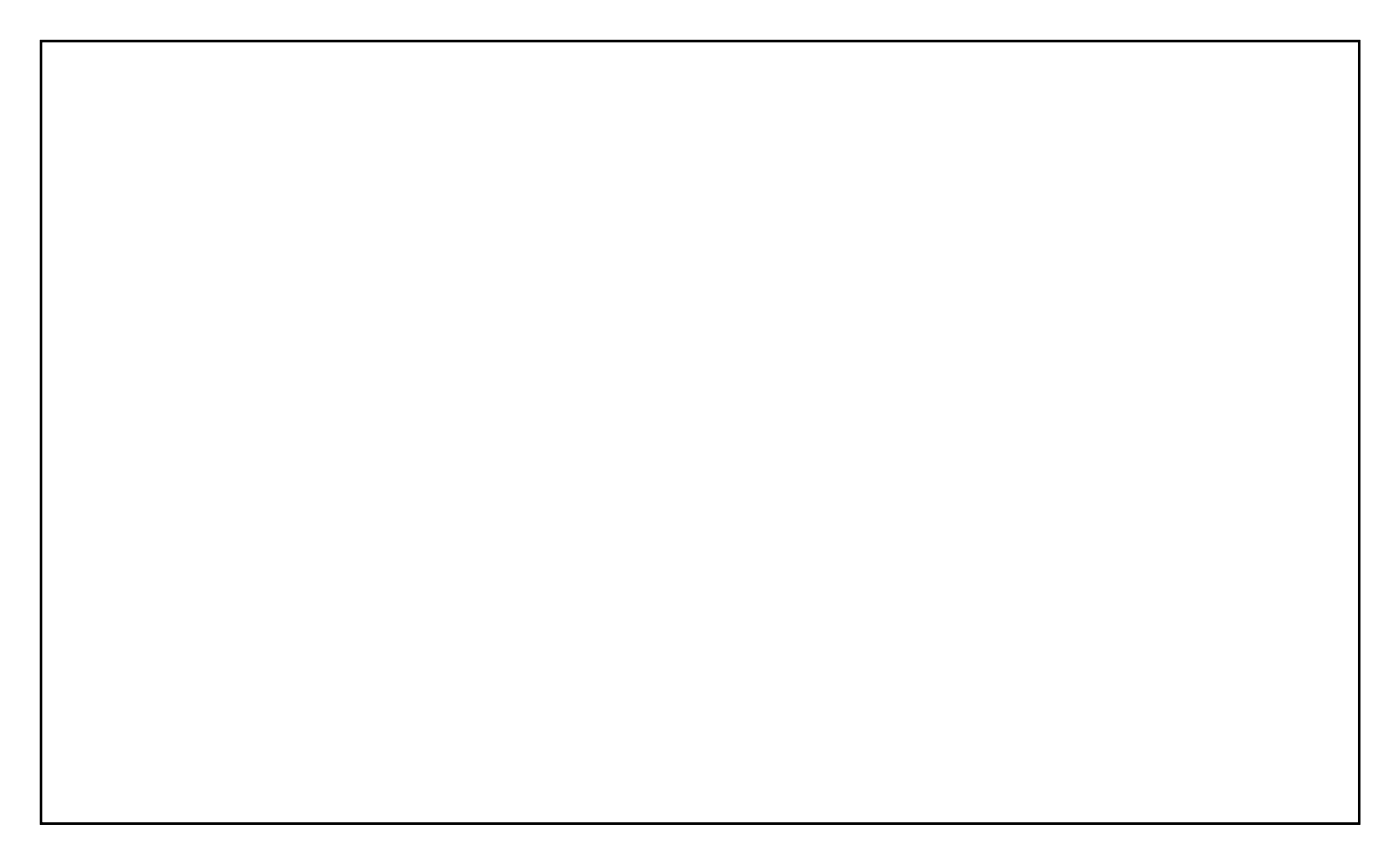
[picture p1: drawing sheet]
<svg xmlns="http://www.w3.org/2000/svg" width="124mm" height="77mm" viewBox="0 0 124 77" stroke-linecap="round" stroke-linejoin="round" font-family="sans-serif">
<path d="M3.6 3.6h117v69.4h-117z" fill="none" stroke="#000" stroke-width=".2"/>
<path d="M3.6 3.6v69.4h117v-69.4zM3.6 3.6h117v69.4h-117z" fill="#000"/>
<circle cx="109.3" cy="13" r=".74" fill="#fff"/>
<circle cx="109.3" cy="13" r=".74" fill="none" stroke="#fff" stroke-width=".76" stroke-linecap="butt"/>
<circle cx="106.7" cy="13" r=".74" fill="#fff"/>
<circle cx="106.7" cy="13" r=".74" fill="none" stroke="#fff" stroke-width=".76" stroke-linecap="butt"/>
<circle cx="104.2" cy="13" r=".74" fill="#fff"/>
<circle cx="104.2" cy="13" r=".74" fill="none" stroke="#fff" stroke-width=".76" stroke-linecap="butt"/>
<circle cx="101.6" cy="13" r=".74" fill="#fff"/>
<circle cx="101.6" cy="13" r=".74" fill="none" stroke="#fff" stroke-width=".76" stroke-linecap="butt"/>
<circle cx="99.1" cy="13" r=".74" fill="#fff"/>
<circle cx="99.1" cy="13" r=".74" fill="none" stroke="#fff" stroke-width=".76" stroke-linecap="butt"/>
<circle cx="96.6" cy="13" r=".74" fill="#fff"/>
<circle cx="96.6" cy="13" r=".74" fill="none" stroke="#fff" stroke-width=".76" stroke-linecap="butt"/>
<circle cx="94" cy="13" r=".74" fill="#fff"/>
<circle cx="94" cy="13" r=".74" fill="none" stroke="#fff" stroke-width=".76" stroke-linecap="butt"/>
<circle cx="91.5" cy="13" r=".74" fill="#fff"/>
<circle cx="91.5" cy="13" r=".74" fill="none" stroke="#fff" stroke-width=".76" stroke-linecap="butt"/>
<circle cx="30.5" cy="68.9" r=".66" fill="#fff"/>
<circle cx="30.5" cy="68.9" r=".66" fill="none" stroke="#fff" stroke-width=".62" stroke-linecap="butt"/>
<circle cx="28" cy="68.9" r=".66" fill="#fff"/>
<circle cx="28" cy="68.9" r=".66" fill="none" stroke="#fff" stroke-width=".62" stroke-linecap="butt"/>
<circle cx="25.4" cy="68.9" r=".66" fill="#fff"/>
<circle cx="25.4" cy="68.9" r=".66" fill="none" stroke="#fff" stroke-width=".62" stroke-linecap="butt"/>
<circle cx="22.9" cy="68.9" r=".66" fill="#fff"/>
<circle cx="22.9" cy="68.9" r=".66" fill="none" stroke="#fff" stroke-width=".62" stroke-linecap="butt"/>
<circle cx="65.1" cy="20.6" r=".66" fill="#fff"/>
<circle cx="65.1" cy="20.6" r=".66" fill="none" stroke="#fff" stroke-width=".62" stroke-linecap="butt"/>
<circle cx="20.4" cy="68.9" r=".66" fill="#fff"/>
<circle cx="20.4" cy="68.9" r=".66" fill="none" stroke="#fff" stroke-width=".62" stroke-linecap="butt"/>
<circle cx="17.8" cy="68.9" r=".66" fill="#fff"/>
<circle cx="17.8" cy="68.9" r=".66" fill="none" stroke="#fff" stroke-width=".62" stroke-linecap="butt"/>
<circle cx="15.3" cy="68.9" r=".66" fill="#fff"/>
<circle cx="15.3" cy="68.9" r=".66" fill="none" stroke="#fff" stroke-width=".62" stroke-linecap="butt"/>
<circle cx="10.2" cy="43.5" r=".66" fill="#fff"/>
<circle cx="10.2" cy="43.5" r=".66" fill="none" stroke="#fff" stroke-width=".62" stroke-linecap="butt"/>
<circle cx="55.9" cy="68.9" r=".66" fill="#fff"/>
<circle cx="55.9" cy="68.9" r=".66" fill="none" stroke="#fff" stroke-width=".62" stroke-linecap="butt"/>
<circle cx="53.4" cy="68.9" r=".66" fill="#fff"/>
<circle cx="53.4" cy="68.9" r=".66" fill="none" stroke="#fff" stroke-width=".62" stroke-linecap="butt"/>
<circle cx="71.2" cy="68.9" r=".66" fill="#fff"/>
<circle cx="71.2" cy="68.9" r=".66" fill="none" stroke="#fff" stroke-width=".62" stroke-linecap="butt"/>
<circle cx="50.8" cy="68.9" r=".66" fill="#fff"/>
<circle cx="50.8" cy="68.9" r=".66" fill="none" stroke="#fff" stroke-width=".62" stroke-linecap="butt"/>
<circle cx="48.3" cy="68.9" r=".66" fill="#fff"/>
<circle cx="48.3" cy="68.9" r=".66" fill="none" stroke="#fff" stroke-width=".62" stroke-linecap="butt"/>
<circle cx="45.8" cy="68.9" r=".66" fill="#fff"/>
<circle cx="45.8" cy="68.9" r=".66" fill="none" stroke="#fff" stroke-width=".62" stroke-linecap="butt"/>
<circle cx="43.2" cy="68.9" r=".66" fill="#fff"/>
<circle cx="43.2" cy="68.9" r=".66" fill="none" stroke="#fff" stroke-width=".62" stroke-linecap="butt"/>
<circle cx="40.7" cy="68.9" r=".66" fill="#fff"/>
<circle cx="40.7" cy="68.9" r=".66" fill="none" stroke="#fff" stroke-width=".62" stroke-linecap="butt"/>
<circle cx="10.2" cy="23.1" r=".66" fill="#fff"/>
<circle cx="10.2" cy="23.1" r=".66" fill="none" stroke="#fff" stroke-width=".62" stroke-linecap="butt"/>
<circle cx="38.1" cy="68.9" r=".66" fill="#fff"/>
<circle cx="38.1" cy="68.9" r=".66" fill="none" stroke="#fff" stroke-width=".62" stroke-linecap="butt"/>
<circle cx="10.2" cy="63.8" r=".66" fill="#fff"/>
<circle cx="10.2" cy="63.8" r=".66" fill="none" stroke="#fff" stroke-width=".62" stroke-linecap="butt"/>
<circle cx="50.8" cy="20.6" r=".66" fill="#fff"/>
<circle cx="50.8" cy="20.6" r=".66" fill="none" stroke="#fff" stroke-width=".62" stroke-linecap="butt"/>
<circle cx="10.2" cy="33.3" r=".66" fill="#fff"/>
<circle cx="10.2" cy="33.3" r=".66" fill="none" stroke="#fff" stroke-width=".62" stroke-linecap="butt"/>
<circle cx="10.2" cy="53.6" r=".66" fill="#fff"/>
<circle cx="10.2" cy="53.6" r=".66" fill="none" stroke="#fff" stroke-width=".62" stroke-linecap="butt"/>
<circle cx="75.2" cy="20.6" r=".66" fill="#fff"/>
<circle cx="75.2" cy="20.6" r=".66" fill="none" stroke="#fff" stroke-width=".62" stroke-linecap="butt"/>
<circle cx="61" cy="68.9" r=".66" fill="#fff"/>
<circle cx="61" cy="68.9" r=".66" fill="none" stroke="#fff" stroke-width=".62" stroke-linecap="butt"/>
<circle cx="61" cy="20.6" r=".66" fill="#fff"/>
<circle cx="61" cy="20.6" r=".66" fill="none" stroke="#fff" stroke-width=".62" stroke-linecap="butt"/>
<circle cx="10.2" cy="28.2" r=".66" fill="#fff"/>
<circle cx="10.2" cy="28.2" r=".66" fill="none" stroke="#fff" stroke-width=".62" stroke-linecap="butt"/>
<circle cx="10.2" cy="38.4" r=".66" fill="#fff"/>
<circle cx="10.2" cy="38.4" r=".66" fill="none" stroke="#fff" stroke-width=".62" stroke-linecap="butt"/>
<circle cx="10.2" cy="48.5" r=".66" fill="#fff"/>
<circle cx="10.2" cy="48.5" r=".66" fill="none" stroke="#fff" stroke-width=".62" stroke-linecap="butt"/>
<circle cx="10.2" cy="58.7" r=".66" fill="#fff"/>
<circle cx="10.2" cy="58.7" r=".66" fill="none" stroke="#fff" stroke-width=".62" stroke-linecap="butt"/>
<circle cx="20.4" cy="20.6" r=".66" fill="#fff"/>
<circle cx="20.4" cy="20.6" r=".66" fill="none" stroke="#fff" stroke-width=".62" stroke-linecap="butt"/>
<circle cx="22.9" cy="20.6" r=".66" fill="#fff"/>
<circle cx="22.9" cy="20.6" r=".66" fill="none" stroke="#fff" stroke-width=".62" stroke-linecap="butt"/>
<circle cx="25.4" cy="20.6" r=".66" fill="#fff"/>
<circle cx="25.4" cy="20.6" r=".66" fill="none" stroke="#fff" stroke-width=".62" stroke-linecap="butt"/>
<circle cx="80.3" cy="20.6" r=".66" fill="#fff"/>
<circle cx="80.3" cy="20.6" r=".66" fill="none" stroke="#fff" stroke-width=".62" stroke-linecap="butt"/>
<circle cx="28" cy="20.6" r=".66" fill="#fff"/>
<circle cx="28" cy="20.6" r=".66" fill="none" stroke="#fff" stroke-width=".62" stroke-linecap="butt"/>
<circle cx="70.2" cy="20.6" r=".66" fill="#fff"/>
<circle cx="70.2" cy="20.6" r=".66" fill="none" stroke="#fff" stroke-width=".62" stroke-linecap="butt"/>
<circle cx="30.5" cy="20.6" r=".66" fill="#fff"/>
<circle cx="30.5" cy="20.6" r=".66" fill="none" stroke="#fff" stroke-width=".62" stroke-linecap="butt"/>
<circle cx="33.1" cy="20.6" r=".66" fill="#fff"/>
<circle cx="33.1" cy="20.6" r=".66" fill="none" stroke="#fff" stroke-width=".62" stroke-linecap="butt"/>
<circle cx="35.6" cy="20.6" r=".66" fill="#fff"/>
<circle cx="35.6" cy="20.6" r=".66" fill="none" stroke="#fff" stroke-width=".62" stroke-linecap="butt"/>
<circle cx="38.1" cy="20.6" r=".66" fill="#fff"/>
<circle cx="38.1" cy="20.6" r=".66" fill="none" stroke="#fff" stroke-width=".62" stroke-linecap="butt"/>
<circle cx="76.2" cy="68.9" r=".66" fill="#fff"/>
<circle cx="76.2" cy="68.9" r=".66" fill="none" stroke="#fff" stroke-width=".62" stroke-linecap="butt"/>
<circle cx="66.1" cy="68.9" r=".66" fill="#fff"/>
<circle cx="66.1" cy="68.9" r=".66" fill="none" stroke="#fff" stroke-width=".62" stroke-linecap="butt"/>
<circle cx="45.8" cy="20.6" r=".66" fill="#fff"/>
<circle cx="45.8" cy="20.6" r=".66" fill="none" stroke="#fff" stroke-width=".62" stroke-linecap="butt"/>
<circle cx="55.9" cy="20.6" r=".66" fill="#fff"/>
<circle cx="55.9" cy="20.6" r=".66" fill="none" stroke="#fff" stroke-width=".62" stroke-linecap="butt"/>
<circle cx="10.2" cy="20.6" r=".66" fill="#fff"/>
<circle cx="10.2" cy="20.6" r=".66" fill="none" stroke="#fff" stroke-width=".62" stroke-linecap="butt"/>
<circle cx="10.2" cy="25.7" r=".66" fill="#fff"/>
<circle cx="10.2" cy="25.7" r=".66" fill="none" stroke="#fff" stroke-width=".62" stroke-linecap="butt"/>
<circle cx="10.2" cy="30.8" r=".66" fill="#fff"/>
<circle cx="10.2" cy="30.8" r=".66" fill="none" stroke="#fff" stroke-width=".62" stroke-linecap="butt"/>
<circle cx="10.2" cy="35.8" r=".66" fill="#fff"/>
<circle cx="10.2" cy="35.8" r=".66" fill="none" stroke="#fff" stroke-width=".62" stroke-linecap="butt"/>
<circle cx="10.2" cy="40.9" r=".66" fill="#fff"/>
<circle cx="10.2" cy="40.9" r=".66" fill="none" stroke="#fff" stroke-width=".62" stroke-linecap="butt"/>
<circle cx="10.2" cy="46" r=".66" fill="#fff"/>
<circle cx="10.2" cy="46" r=".66" fill="none" stroke="#fff" stroke-width=".62" stroke-linecap="butt"/>
<circle cx="10.2" cy="51.1" r=".66" fill="#fff"/>
<circle cx="10.2" cy="51.1" r=".66" fill="none" stroke="#fff" stroke-width=".62" stroke-linecap="butt"/>
<circle cx="10.2" cy="56.2" r=".66" fill="#fff"/>
<circle cx="10.2" cy="56.2" r=".66" fill="none" stroke="#fff" stroke-width=".62" stroke-linecap="butt"/>
<circle cx="10.2" cy="61.2" r=".66" fill="#fff"/>
<circle cx="10.2" cy="61.2" r=".66" fill="none" stroke="#fff" stroke-width=".62" stroke-linecap="butt"/>
<circle cx="82.9" cy="20.6" r=".66" fill="#fff"/>
<circle cx="82.9" cy="20.6" r=".66" fill="none" stroke="#fff" stroke-width=".62" stroke-linecap="butt"/>
<circle cx="77.8" cy="20.6" r=".66" fill="#fff"/>
<circle cx="77.8" cy="20.6" r=".66" fill="none" stroke="#fff" stroke-width=".62" stroke-linecap="butt"/>
<circle cx="72.7" cy="20.6" r=".66" fill="#fff"/>
<circle cx="72.7" cy="20.6" r=".66" fill="none" stroke="#fff" stroke-width=".62" stroke-linecap="butt"/>
<circle cx="67.6" cy="20.6" r=".66" fill="#fff"/>
<circle cx="67.6" cy="20.6" r=".66" fill="none" stroke="#fff" stroke-width=".62" stroke-linecap="butt"/>
<circle cx="78.8" cy="68.9" r=".66" fill="#fff"/>
<circle cx="78.8" cy="68.9" r=".66" fill="none" stroke="#fff" stroke-width=".62" stroke-linecap="butt"/>
<circle cx="73.7" cy="68.9" r=".66" fill="#fff"/>
<circle cx="73.7" cy="68.9" r=".66" fill="none" stroke="#fff" stroke-width=".62" stroke-linecap="butt"/>
<circle cx="68.6" cy="68.9" r=".66" fill="#fff"/>
<circle cx="68.6" cy="68.9" r=".66" fill="none" stroke="#fff" stroke-width=".62" stroke-linecap="butt"/>
<circle cx="63.5" cy="68.9" r=".66" fill="#fff"/>
<circle cx="63.5" cy="68.9" r=".66" fill="none" stroke="#fff" stroke-width=".62" stroke-linecap="butt"/>
<circle cx="43.2" cy="20.6" r=".66" fill="#fff"/>
<circle cx="43.2" cy="20.6" r=".66" fill="none" stroke="#fff" stroke-width=".62" stroke-linecap="butt"/>
<circle cx="48.3" cy="20.6" r=".66" fill="#fff"/>
<circle cx="48.3" cy="20.6" r=".66" fill="none" stroke="#fff" stroke-width=".62" stroke-linecap="butt"/>
<circle cx="53.4" cy="20.6" r=".66" fill="#fff"/>
<circle cx="53.4" cy="20.6" r=".66" fill="none" stroke="#fff" stroke-width=".62" stroke-linecap="butt"/>
<circle cx="58.5" cy="20.6" r=".66" fill="#fff"/>
<circle cx="58.5" cy="20.6" r=".66" fill="none" stroke="#fff" stroke-width=".62" stroke-linecap="butt"/>
<circle cx="12.7" cy="20.6" r=".66" fill="#fff"/>
<circle cx="12.7" cy="20.6" r=".66" fill="none" stroke="#fff" stroke-width=".62" stroke-linecap="butt"/>
<circle cx="12.7" cy="23.1" r=".66" fill="#fff"/>
<circle cx="12.7" cy="23.1" r=".66" fill="none" stroke="#fff" stroke-width=".62" stroke-linecap="butt"/>
<circle cx="12.7" cy="25.7" r=".66" fill="#fff"/>
<circle cx="12.7" cy="25.7" r=".66" fill="none" stroke="#fff" stroke-width=".62" stroke-linecap="butt"/>
<circle cx="12.7" cy="28.2" r=".66" fill="#fff"/>
<circle cx="12.7" cy="28.2" r=".66" fill="none" stroke="#fff" stroke-width=".62" stroke-linecap="butt"/>
<circle cx="12.7" cy="30.8" r=".66" fill="#fff"/>
<circle cx="12.7" cy="30.8" r=".66" fill="none" stroke="#fff" stroke-width=".62" stroke-linecap="butt"/>
<circle cx="12.7" cy="33.3" r=".66" fill="#fff"/>
<circle cx="12.7" cy="33.3" r=".66" fill="none" stroke="#fff" stroke-width=".62" stroke-linecap="butt"/>
<circle cx="12.7" cy="35.8" r=".66" fill="#fff"/>
<circle cx="12.7" cy="35.8" r=".66" fill="none" stroke="#fff" stroke-width=".62" stroke-linecap="butt"/>
<circle cx="12.7" cy="38.4" r=".66" fill="#fff"/>
<circle cx="12.7" cy="38.4" r=".66" fill="none" stroke="#fff" stroke-width=".62" stroke-linecap="butt"/>
<circle cx="12.7" cy="40.9" r=".66" fill="#fff"/>
<circle cx="12.7" cy="40.9" r=".66" fill="none" stroke="#fff" stroke-width=".62" stroke-linecap="butt"/>
<circle cx="12.7" cy="43.5" r=".66" fill="#fff"/>
<circle cx="12.7" cy="43.5" r=".66" fill="none" stroke="#fff" stroke-width=".62" stroke-linecap="butt"/>
<circle cx="12.7" cy="46" r=".66" fill="#fff"/>
<circle cx="12.7" cy="46" r=".66" fill="none" stroke="#fff" stroke-width=".62" stroke-linecap="butt"/>
<circle cx="12.7" cy="48.5" r=".66" fill="#fff"/>
<circle cx="12.7" cy="48.5" r=".66" fill="none" stroke="#fff" stroke-width=".62" stroke-linecap="butt"/>
<circle cx="12.7" cy="51.1" r=".66" fill="#fff"/>
<circle cx="12.7" cy="51.1" r=".66" fill="none" stroke="#fff" stroke-width=".62" stroke-linecap="butt"/>
<circle cx="12.7" cy="53.6" r=".66" fill="#fff"/>
<circle cx="12.7" cy="53.6" r=".66" fill="none" stroke="#fff" stroke-width=".62" stroke-linecap="butt"/>
<circle cx="12.7" cy="56.2" r=".66" fill="#fff"/>
<circle cx="12.7" cy="56.2" r=".66" fill="none" stroke="#fff" stroke-width=".62" stroke-linecap="butt"/>
<circle cx="12.7" cy="58.7" r=".66" fill="#fff"/>
<circle cx="12.7" cy="58.7" r=".66" fill="none" stroke="#fff" stroke-width=".62" stroke-linecap="butt"/>
<circle cx="12.7" cy="61.2" r=".66" fill="#fff"/>
<circle cx="12.7" cy="61.2" r=".66" fill="none" stroke="#fff" stroke-width=".62" stroke-linecap="butt"/>
<circle cx="12.7" cy="63.8" r=".66" fill="#fff"/>
<circle cx="12.7" cy="63.8" r=".66" fill="none" stroke="#fff" stroke-width=".62" stroke-linecap="butt"/>
<circle cx="33.1" cy="68.9" r=".66" fill="#fff"/>
<circle cx="33.1" cy="68.9" r=".66" fill="none" stroke="#fff" stroke-width=".62" stroke-linecap="butt"/>
<path d="M29.8 40.2h1.5v1.4h-1.5z" fill="#fff"/>
<path d="M29.8 40.2h1.5v1.4h-1.5z" fill="none" stroke="#fff" stroke-width=".69" stroke-linecap="butt"/>
<circle cx="28" cy="40.9" r=".72" fill="#fff"/>
<circle cx="28" cy="40.9" r=".72" fill="none" stroke="#fff" stroke-width=".69" stroke-linecap="butt"/>
<circle cx="28" cy="43.5" r=".72" fill="#fff"/>
<circle cx="28" cy="43.5" r=".72" fill="none" stroke="#fff" stroke-width=".69" stroke-linecap="butt"/>
<circle cx="28" cy="46" r=".72" fill="#fff"/>
<circle cx="28" cy="46" r=".72" fill="none" stroke="#fff" stroke-width=".69" stroke-linecap="butt"/>
<circle cx="28" cy="48.5" r=".72" fill="#fff"/>
<circle cx="28" cy="48.5" r=".72" fill="none" stroke="#fff" stroke-width=".69" stroke-linecap="butt"/>
<circle cx="30.5" cy="40.9" r=".72" fill="#fff"/>
<circle cx="30.5" cy="40.9" r=".72" fill="none" stroke="#fff" stroke-width=".69" stroke-linecap="butt"/>
<circle cx="30.5" cy="43.5" r=".72" fill="#fff"/>
<circle cx="30.5" cy="43.5" r=".72" fill="none" stroke="#fff" stroke-width=".69" stroke-linecap="butt"/>
<circle cx="30.5" cy="46" r=".72" fill="#fff"/>
<circle cx="30.5" cy="46" r=".72" fill="none" stroke="#fff" stroke-width=".69" stroke-linecap="butt"/>
<circle cx="30.5" cy="48.5" r=".72" fill="#fff"/>
<circle cx="30.5" cy="48.5" r=".72" fill="none" stroke="#fff" stroke-width=".69" stroke-linecap="butt"/>
<circle cx="106.7" cy="48.5" r=".74" fill="#fff"/>
<circle cx="106.7" cy="48.5" r=".74" fill="none" stroke="#fff" stroke-width=".76" stroke-linecap="butt"/>
<circle cx="104.2" cy="48.5" r=".74" fill="#fff"/>
<circle cx="104.2" cy="48.5" r=".74" fill="none" stroke="#fff" stroke-width=".76" stroke-linecap="butt"/>
<circle cx="101.6" cy="48.5" r=".74" fill="#fff"/>
<circle cx="101.6" cy="48.5" r=".74" fill="none" stroke="#fff" stroke-width=".76" stroke-linecap="butt"/>
<circle cx="99.1" cy="48.5" r=".74" fill="#fff"/>
<circle cx="99.1" cy="48.5" r=".74" fill="none" stroke="#fff" stroke-width=".76" stroke-linecap="butt"/>
<circle cx="96.6" cy="48.5" r=".74" fill="#fff"/>
<circle cx="96.6" cy="48.5" r=".74" fill="none" stroke="#fff" stroke-width=".76" stroke-linecap="butt"/>
<circle cx="94" cy="48.5" r=".74" fill="#fff"/>
<circle cx="94" cy="48.5" r=".74" fill="none" stroke="#fff" stroke-width=".76" stroke-linecap="butt"/>
<path d="M100.9 65.6h1.5v1.5h-1.5z" fill="#fff"/>
<path d="M100.9 65.6h1.5v1.5h-1.5z" fill="none" stroke="#fff" stroke-width=".76" stroke-linecap="butt"/>
<circle cx="101.6" cy="66.3" r=".74" fill="#fff"/>
<circle cx="101.6" cy="66.3" r=".74" fill="none" stroke="#fff" stroke-width=".76" stroke-linecap="butt"/>
<circle cx="96.6" cy="68.9" r=".79" fill="#fff"/>
<circle cx="96.6" cy="68.9" r=".79" fill="none" stroke="#fff" stroke-width=".76" stroke-linecap="butt"/>
<circle cx="94" cy="66.3" r=".79" fill="#fff"/>
<circle cx="94" cy="66.3" r=".79" fill="none" stroke="#fff" stroke-width=".76" stroke-linecap="butt"/>
<circle cx="91.5" cy="68.9" r=".79" fill="#fff"/>
<circle cx="91.5" cy="68.9" r=".79" fill="none" stroke="#fff" stroke-width=".76" stroke-linecap="butt"/>
<circle cx="91.5" cy="63.8" r=".79" fill="#fff"/>
<circle cx="91.5" cy="63.8" r=".79" fill="none" stroke="#fff" stroke-width=".76" stroke-linecap="butt"/>
<circle cx="96.6" cy="63.8" r=".79" fill="#fff"/>
<circle cx="96.6" cy="63.8" r=".79" fill="none" stroke="#fff" stroke-width=".76" stroke-linecap="butt"/>
<circle cx="35.6" cy="7.9" r=".74" fill="#fff"/>
<circle cx="35.6" cy="7.9" r=".74" fill="none" stroke="#fff" stroke-width=".76" stroke-linecap="butt"/>
<circle cx="33.1" cy="7.9" r=".74" fill="#fff"/>
<circle cx="33.1" cy="7.9" r=".74" fill="none" stroke="#fff" stroke-width=".76" stroke-linecap="butt"/>
<circle cx="30.5" cy="7.9" r=".74" fill="#fff"/>
<circle cx="30.5" cy="7.9" r=".74" fill="none" stroke="#fff" stroke-width=".76" stroke-linecap="butt"/>
<circle cx="28" cy="7.9" r=".74" fill="#fff"/>
<circle cx="28" cy="7.9" r=".74" fill="none" stroke="#fff" stroke-width=".76" stroke-linecap="butt"/>
<circle cx="81.3" cy="51.1" r=".74" fill="#fff"/>
<circle cx="81.3" cy="51.1" r=".74" fill="none" stroke="#fff" stroke-width=".76" stroke-linecap="butt"/>
<circle cx="78.8" cy="51.1" r=".74" fill="#fff"/>
<circle cx="78.8" cy="51.1" r=".74" fill="none" stroke="#fff" stroke-width=".76" stroke-linecap="butt"/>
<circle cx="76.2" cy="51.1" r=".74" fill="#fff"/>
<circle cx="76.2" cy="51.1" r=".74" fill="none" stroke="#fff" stroke-width=".76" stroke-linecap="butt"/>
<circle cx="66.1" cy="46" r=".7" fill="#fff"/>
<circle cx="66.1" cy="46" r=".7" fill="none" stroke="#fff" stroke-width=".76" stroke-linecap="butt"/>
<circle cx="55.9" cy="46" r=".7" fill="#fff"/>
<circle cx="55.9" cy="46" r=".7" fill="none" stroke="#fff" stroke-width=".76" stroke-linecap="butt"/>
<circle cx="68.6" cy="7.9" r=".74" fill="#fff"/>
<circle cx="68.6" cy="7.9" r=".74" fill="none" stroke="#fff" stroke-width=".76" stroke-linecap="butt"/>
<circle cx="66.1" cy="7.9" r=".74" fill="#fff"/>
<circle cx="66.1" cy="7.9" r=".74" fill="none" stroke="#fff" stroke-width=".76" stroke-linecap="butt"/>
<circle cx="63.5" cy="7.9" r=".74" fill="#fff"/>
<circle cx="63.5" cy="7.9" r=".74" fill="none" stroke="#fff" stroke-width=".76" stroke-linecap="butt"/>
<circle cx="61" cy="7.9" r=".74" fill="#fff"/>
<circle cx="61" cy="7.9" r=".74" fill="none" stroke="#fff" stroke-width=".76" stroke-linecap="butt"/>
<circle cx="81.3" cy="38.4" r=".74" fill="#fff"/>
<circle cx="81.3" cy="38.4" r=".74" fill="none" stroke="#fff" stroke-width=".76" stroke-linecap="butt"/>
<circle cx="78.8" cy="38.4" r=".74" fill="#fff"/>
<circle cx="78.8" cy="38.4" r=".74" fill="none" stroke="#fff" stroke-width=".76" stroke-linecap="butt"/>
<circle cx="76.2" cy="38.4" r=".74" fill="#fff"/>
<circle cx="76.2" cy="38.4" r=".74" fill="none" stroke="#fff" stroke-width=".76" stroke-linecap="butt"/>
<circle cx="115.6" cy="67.6" r=".74" fill="#fff"/>
<circle cx="115.6" cy="67.6" r=".74" fill="none" stroke="#fff" stroke-width=".76" stroke-linecap="butt"/>
<circle cx="115.6" cy="67.6" r=".74" fill="#fff"/>
<circle cx="115.6" cy="67.6" r=".74" fill="none" stroke="#fff" stroke-width=".76" stroke-linecap="butt"/>
<circle cx="113.1" cy="67.6" r=".74" fill="#fff"/>
<circle cx="113.1" cy="67.6" r=".74" fill="none" stroke="#fff" stroke-width=".76" stroke-linecap="butt"/>
<circle cx="43.2" cy="33.3" r=".35" fill="#fff"/>
<circle cx="43.2" cy="33.3" r=".35" fill="none" stroke="#fff" stroke-width=".55"/>
<circle cx="40.7" cy="28.2" r=".35" fill="#fff"/>
<circle cx="40.7" cy="28.2" r=".35" fill="none" stroke="#fff" stroke-width=".55"/>
<circle cx="28" cy="56.2" r=".35" fill="#fff"/>
<circle cx="28" cy="56.2" r=".35" fill="none" stroke="#fff" stroke-width=".55"/>
<circle cx="45.8" cy="33.3" r=".35" fill="#fff"/>
<circle cx="45.8" cy="33.3" r=".35" fill="none" stroke="#fff" stroke-width=".55"/>
<circle cx="35.6" cy="18.1" r=".35" fill="#fff"/>
<circle cx="35.6" cy="18.1" r=".35" fill="none" stroke="#fff" stroke-width=".55"/>
<circle cx="35.6" cy="13" r=".35" fill="#fff"/>
<circle cx="35.6" cy="13" r=".35" fill="none" stroke="#fff" stroke-width=".55"/>
<circle cx="7.7" cy="7.9" r="2.5" fill="#fff"/>
<circle cx="7.7" cy="7.9" r="2.5" fill="none" stroke="#fff" stroke-width=".25"/>
<circle cx="7.7" cy="68.9" r="2.5" fill="#fff"/>
<circle cx="7.7" cy="68.9" r="2.5" fill="none" stroke="#fff" stroke-width=".25"/>
<circle cx="116.9" cy="7.9" r="2.5" fill="#fff"/>
<circle cx="116.9" cy="7.9" r="2.5" fill="none" stroke="#fff" stroke-width=".25"/>
<circle cx="116.9" cy="61.2" r="2.5" fill="#fff"/>
<circle cx="116.9" cy="61.2" r="2.5" fill="none" stroke="#fff" stroke-width=".25"/>
</svg>
